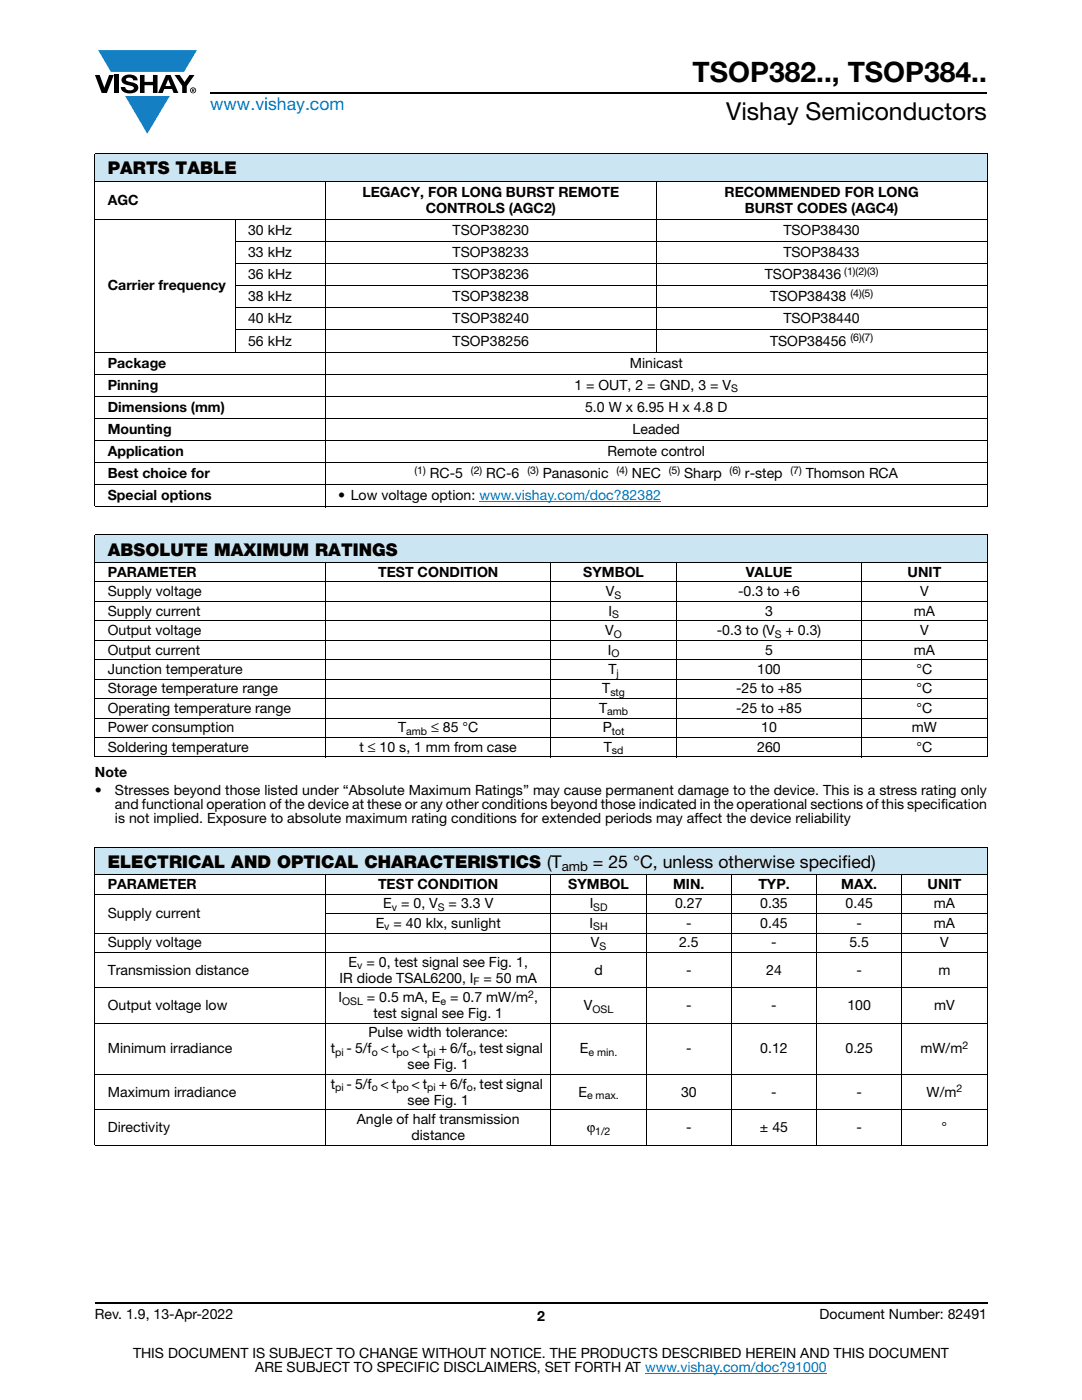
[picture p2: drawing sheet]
<svg xmlns="http://www.w3.org/2000/svg" width="216mm" height="279mm" viewBox="0 0 216 279" stroke-linecap="round" stroke-linejoin="round" font-family="sans-serif">
<defs><g id="words">
<text font-size="5.6" x="138.2" y="16.4">TSOP382.., TSOP384..</text>
<text font-size="4.9" x="144.9" y="24">Vishay Semiconductors</text>
<text font-size="3.5" fill="#007ec4" x="42" y="21.9">www.vishay.com</text>
<g font-size="3.5">
<text x="21.5" y="34.8">PARTS TABLE</text>
<text x="21.5" y="110.9">ABSOLUTE MAXIMUM RATINGS</text>
<text x="21.5" y="173.2">ELECTRICAL AND OPTICAL CHARACTERISTICS (T</text>
<text x="118.3" y="173.2">= 25 °C, unless otherwise specified)</text>
</g>
<g font-size="2.8">
<text x="21.5" y="40.9">AGC</text>
<text x="72.3" y="39.3">LEGACY, FOR LONG BURST REMOTE</text>
<text x="144.6" y="39.3">RECOMMENDED FOR LONG</text>
<text x="49.5" y="46.9">30 kHz</text>
<text x="84.9" y="42.5">CONTROLS (AGC2)</text>
<text x="90.3" y="46.9">TSOP38230</text>
<text x="148.6" y="42.5">BURST CODES (AGC4)</text>
<text x="156.3" y="46.9">TSOP38430</text>
<text x="49.5" y="51.3">33 kHz</text>
<text x="90.3" y="51.3">TSOP38233</text>
<text x="156.3" y="51.3">TSOP38433</text>
<text x="21.5" y="57.9">Carrier frequency</text>
<text x="49.5" y="55.7">36 kHz</text>
<text x="90.3" y="55.7">TSOP38236</text>
<text x="152.6" y="55.7">TSOP38436</text>
<text x="49.5" y="60.1">38 kHz</text>
<text x="49.5" y="64.5">40 kHz</text>
<text x="90.3" y="64.5">TSOP38240</text>
<text x="90.3" y="60.1">TSOP38238</text>
<text x="153.6" y="60.1">TSOP38438</text>
<text x="156.3" y="64.5">TSOP38440</text>
<text x="49.5" y="69">56 kHz</text>
<text x="90.3" y="69">TSOP38256</text>
<text x="153.6" y="69">TSOP38456</text>
<text x="21.5" y="73.4">Package</text>
<text x="21.5" y="77.8">Pinning</text>
<text x="114.6" y="77.8">1 = OUT, 2 = GND, 3 = V</text>
<text x="125.6" y="73.4">Minicast</text>
<text x="21.5" y="82.2">Dimensions (mm)</text>
<text x="116.8" y="82.2">5.0 W x 6.95 H x 4.8 D</text>
<text x="21.5" y="86.6">Mounting</text>
<text x="126.2" y="86.6">Leaded</text>
<text x="21.5" y="91">Application</text>
<text x="21.5" y="95.4">Best choice for</text>
<text x="85.8" y="95.4">RC-5</text>
<text x="97" y="95.4">RC-6</text>
<text x="108.3" y="95.4">Panasonic</text>
<text x="121.2" y="91">Remote control</text>
<text x="126.1" y="95.4">NEC</text>
<text x="136.5" y="95.4">Sharp</text>
<text x="148.7" y="95.4">r-step</text>
<text x="160.8" y="95.4">Thomson RCA</text>
<text x="21.5" y="99.8">Special options</text>
<text x="67.5" y="99.8">• Low voltage option: www.vishay.com/doc?82382</text>
<text x="21.5" y="115.1">PARAMETER</text>
<text x="21.5" y="119">Supply voltage</text>
<text x="75.5" y="115.1">TEST CONDITION</text>
<text x="116.4" y="115.1">SYMBOL</text>
<text x="120.9" y="119">V</text>
<text x="147.3" y="119">-0.3 to +6</text>
<text x="148.8" y="115.1">VALUE</text>
<text x="181.1" y="115.1">UNIT</text>
<text x="183.6" y="119">V</text>
<text x="21.5" y="122.9">Supply current</text>
<text x="121.4" y="122.9">I</text>
<text x="152.7" y="122.9">3</text>
<text x="182.3" y="122.9">mA</text>
<text x="21.5" y="126.7">Output voltage</text>
<text x="21.5" y="130.6">Output current</text>
<text x="120.8" y="126.7">V</text>
<text x="121.3" y="130.6">I</text>
<text x="143" y="126.7">-0.3 to (V</text>
<text x="152.7" y="130.6">5</text>
<text x="156.7" y="126.7">+ 0.3)</text>
<text x="182.3" y="130.6">mA</text>
<text x="183.6" y="126.7">V</text>
<text x="21.5" y="134.5">Junction temperature</text>
<text x="121.4" y="134.5">T</text>
<text x="151.1" y="134.5">100</text>
<text x="182.9" y="134.5">°C</text>
<text x="21.5" y="138.4">Storage temperature range</text>
<text x="21.5" y="142.3">Operating temperature range</text>
<text x="119.6" y="142.3">T</text>
<text x="120.2" y="138.4">T</text>
<text x="146.9" y="138.4">-25 to +85</text>
<text x="146.9" y="142.3">-25 to +85</text>
<text x="182.9" y="138.4">°C</text>
<text x="182.9" y="142.3">°C</text>
<text x="21.5" y="146.2">Power consumption</text>
<text x="79.4" y="146.2">T</text>
<text x="86" y="146.2">≤ 85 °C</text>
<text x="120.3" y="146.2">P</text>
<text x="151.9" y="146.2">10</text>
<text x="181.9" y="146.2">mW</text>
<text x="18.9" y="155.1">Note</text>
<text x="21.5" y="150">Soldering temperature</text>
<text x="71.8" y="150">t ≤ 10 s, 1 mm from case</text>
<text x="120.5" y="150">T</text>
<text x="151.1" y="150">260</text>
<text x="182.9" y="150">°C</text>
<text x="18.9" y="158.6">•</text>
<text x="22.9" y="161.4">and functional operation of the device at these or any other conditions beyond those indicated in the operational sections of this specification</text>
<text x="22.9" y="158.6">Stresses beyond those listed under “Absolute Maximum Ratings” may cause permanent damage to the device. This is a stress rating only</text>
<text x="22.9" y="164.2">is not implied. Exposure to absolute maximum rating conditions for extended periods may affect the device reliability</text>
<text x="21.5" y="177.4">PARAMETER</text>
<text x="75.4" y="177.4">TEST CONDITION</text>
<text x="113.4" y="177.4">SYMBOL</text>
<text x="134.3" y="177.4">MIN.</text>
<text x="151.3" y="177.4">TYP.</text>
<text x="167.9" y="177.4">MAX.</text>
<text x="185.1" y="177.4">UNIT</text>
<text x="21.5" y="183.2">Supply current</text>
<text x="75" y="185.2">E = 40 klx, sunlight</text>
<text x="76.5" y="181.3">E = 0, V</text>
<text x="89.5" y="181.3">= 3.3 V</text>
<text x="117.6" y="185.2">I</text>
<text x="117.7" y="181.3">I</text>
<text x="134.7" y="181.3">0.27</text>
<text x="136.9" y="185.2">-</text>
<text x="151.7" y="185.2">0.45</text>
<text x="151.7" y="181.3">0.35</text>
<text x="168.7" y="181.3">0.45</text>
<text x="170.9" y="185.2">-</text>
<text x="186.3" y="185.2">mA</text>
<text x="186.3" y="181.3">mA</text>
<text x="21.5" y="189.1">Supply voltage</text>
<text x="117.9" y="189.1">V</text>
<text x="135.5" y="189.1">2.5</text>
<text x="153.9" y="189.1">-</text>
<text x="169.5" y="189.1">5.5</text>
<text x="187.6" y="189.1">V</text>
<text x="21.5" y="194.5">Transmission distance</text>
<text x="67.8" y="196.1">IR diode TSAL6200, I</text>
<text x="69.5" y="192.9">E = 0, test signal see Fig. 1,</text>
<text x="96.5" y="196.1">= 50 mA</text>
<text x="118.6" y="194.5">d</text>
<text x="136.9" y="194.5">-</text>
<text x="152.9" y="194.5">24</text>
<text x="170.9" y="194.5">-</text>
<text x="187.2" y="194.5">m</text>
<text x="21.5" y="201.6">Output voltage low</text>
<text x="67.5" y="200">I</text>
<text x="73.2" y="200">= 0.5 mA, E = 0.7 mW/m ,</text>
<text x="74.5" y="203.2">test signal see Fig. 1</text>
<text x="116.5" y="201.6">V</text>
<text x="136.9" y="201.6">-</text>
<text x="153.9" y="201.6">-</text>
<text x="169.1" y="201.6">100</text>
<text x="186.4" y="201.6">mV</text>
<text x="73.5" y="207.1">Pulse width tolerance:</text>
<text x="21.5" y="210.2">Minimum irradiance</text>
<text x="66" y="210.2">t</text>
<text x="69.2" y="210.2">- 5/f &lt; t</text>
<text x="81.3" y="213.4">see Fig. 1</text>
<text x="82.1" y="210.2">&lt; t</text>
<text x="87.5" y="210.2">+ 6/f , test signal</text>
<text x="115.7" y="210.2">E</text>
<text x="136.9" y="210.2">-</text>
<text x="151.7" y="210.2">0.12</text>
<text x="168.7" y="210.2">0.25</text>
<text x="183.7" y="210.2">mW/m</text>
<text x="21.5" y="218.9">Maximum irradiance</text>
<text x="66" y="217.3">t</text>
<text x="69.2" y="217.3">- 5/f &lt; t</text>
<text x="81.3" y="220.5">see Fig. 1</text>
<text x="82.1" y="217.3">&lt; t</text>
<text x="87.5" y="217.3">+ 6/f , test signal</text>
<text x="115.4" y="218.9">E</text>
<text x="135.9" y="218.9">30</text>
<text x="153.9" y="218.9">-</text>
<text x="170.9" y="218.9">-</text>
<text x="184.9" y="218.9">W/m</text>
<text x="21.5" y="225.9">Directivity</text>
<text x="71.2" y="224.3">Angle of half transmission</text>
<text x="82.1" y="227.5">distance</text>
<text x="117.1" y="225.9">ϕ</text>
<text x="136.9" y="225.9">-</text>
<text x="151.6" y="225.9">± 45</text>
<text x="170.9" y="225.9">-</text>
<text x="187.9" y="225.9">°</text>
<text x="18.9" y="263.3">Rev. 1.9, 13-Apr-2022</text>
<text x="107.2" y="263.6">2</text>
<text x="163.6" y="263.3">Document Number: 82491</text>
<text x="26.5" y="271">THIS DOCUMENT IS SUBJECT TO CHANGE WITHOUT NOTICE. THE PRODUCTS DESCRIBED HEREIN AND THIS DOCUMENT</text>
<text x="50.9" y="273.8">ARE SUBJECT TO SPECIFIC DISCLAIMERS, SET FORTH AT www.vishay.com/doc?91000</text>
</g>
<text font-size="2.6" x="112.1" y="173.8">amb</text>
<g font-size="2.1">
<text x="168.5" y="54.9">(1)(2)(3)</text>
<text x="169.7" y="59.3">(4)(5)</text>
<text x="169.7" y="68.1">(6)(7)</text>
<text x="145.9" y="78.3">S</text>
<text x="82.7" y="94.6">(1)</text>
<text x="94" y="94.6">(2)</text>
<text x="105.2" y="94.6">(3)</text>
<text x="123" y="94.6">(4)</text>
<text x="133.4" y="94.6">(5)</text>
<text x="145.6" y="94.6">(6)</text>
<text x="157.7" y="94.6">(7)</text>
<text x="122.6" y="119.5">S</text>
<text x="122.1" y="123.4">S</text>
<text x="122" y="131.1">O</text>
<text x="122.5" y="127.3">O</text>
<text x="154.6" y="127.3">S</text>
<text x="123" y="135">j</text>
<text x="121.2" y="142.8">amb</text>
<text x="121.8" y="138.9">stg</text>
<text x="81.1" y="146.7">amb</text>
<text x="122.1" y="146.7">tot</text>
<text x="122.1" y="150.5">sd</text>
<text x="76.7" y="185.7">v</text>
<text x="78.2" y="181.8">v</text>
<text x="87.4" y="181.8">S</text>
<text x="118.4" y="185.7">SH</text>
<text x="118.4" y="181.8">SD</text>
<text x="119.6" y="189.6">S</text>
<text x="71.3" y="193.4">v</text>
<text x="94.5" y="196.6">F</text>
<text x="68.3" y="200.5">OSL</text>
<text x="87.9" y="200.5">e</text>
<text x="105.4" y="199.1">2</text>
<text x="118.2" y="202.1">OSL</text>
<text x="192" y="209.4">2</text>
<text x="66.9" y="210.7">pi</text>
<text x="74.2" y="210.7">o</text>
<text x="79.1" y="210.7">po</text>
<text x="85.3" y="210.7">pi</text>
<text x="93.2" y="210.7">o</text>
<text x="117.4" y="210.7">e min.</text>
<text x="66.9" y="217.8">pi</text>
<text x="74.2" y="217.8">o</text>
<text x="79.1" y="217.8">po</text>
<text x="85.3" y="217.8">pi</text>
<text x="93.2" y="217.8">o</text>
<text x="117.1" y="219.4">e max.</text>
<text x="190.8" y="218">2</text>
<text x="118.8" y="226.4">1/2</text>
</g>
</g></defs>
<g fill="#147fc3">
<path d="M19.6 10h19.7l-2.6 4.3h-1.1h-13.5z"/>
<path d="M25 19.2h8.9l-4.5 7.5z"/>
</g>
<g fill="#000">
<path d="M18.9 15h1l.9 2.5 1-2.5h.9l-1.4 3.6h-1zM22.9 15h.9v3.6h-.9zM24.6 15.3a2.1 2.1 0 0 1 2.8 .3l.1 .4h-.9a.79 .79 0 0 0-.7-.5 .79 .79 0 0 0-.8 .4l.3 .3 1 .2a1.08 1.08 0 0 1 1.2 1 1.08 1.08 0 0 1-1.1 1.2 1.73 1.73 0 0 1-2.4-1.2h.9a.96 .96 0 0 0 .8 .6 .96 .96 0 0 0 .9-.4 1.31 1.31 0 0 0-1.2-.6 1.03 1.03 0 0 1-1.1-.6 1.03 1.03 0 0 1 .2-1.1zM27.9 15h.9v1.3h1.7v-1.3h.9v3.6h-.9v-1.6h-1.7v1.6h-.9zM34.8 15h1.1l.9 1.4 1-1.4h1l-1.5 2.2v1.4h-.9v-1.4z"/>
<path d="M33.6 15.9l.5 1.3h-1.1zM33.1 15l-1.6 3.6h1l.3-.8h1.5l.3 .8h1l-1.6-3.6z"/>
<path d="M38.4 17.8h.2v.2h-.2zM38.3 17.7v.7h.1v-.3l.4 .3-.2-.3 .2-.2-.1-.2z"/>
<path d="M38.1 18a.46 .46 0 0 1 .9 0 .46 .46 0 0 1-.9 0zM37.9 18a.6 .6 0 0 0 1.2 0 .6 .6 0 0 0-1.2 0z"/>
</g>
<path d="M42 18.6h155M18.9 260h178.1" fill="none" stroke="#000" stroke-width=".36"/>
<path d="M128.7 274h36.3" fill="none" stroke="#007ec4" stroke-width=".2"/>
<path d="M18.9 30.7h178.1v5.5h-178.1z" fill="#cce5f3"/>
<path d="M95.7 100h36.2" fill="none" stroke="#007ec4" stroke-width=".2"/>
<g fill="#cce5f3">
<path d="M18.9 106.8h178.1v5.5h-178.1z"/>
<path d="M18.9 169.1h178.1v5.5h-178.1z"/>
</g>
<g fill="none" stroke="#000" stroke-width=".2">
<path d="M18.9 30.7h178.1M18.9 36.2h178.1M18.9 30.8v70.2M64.9 36.1v65.1M131 36.1v34.2M197 30.8v70.2M18.9 43.8h178.1M46.9 48.2h150.1M46.9 52.6h150.1M46.9 57h150.1M46.9 43.7v26.6M18.9 70.3h178.1"/>
<path d="M18.9 74.7h178.1M18.9 79.1h178.1M46.9 61.4h150.1M46.9 65.8h150.1M18.9 83.5h178.1M18.9 87.9h178.1M18.9 92.3h178.1M18.9 96.7h178.1M18.9 101.1h178.1M18.9 106.8h178.1M18.9 112.3h178.1M18.9 116.1h178.1"/>
<path d="M18.9 106.8v44.2M64.9 112.2v39M109.9 112.2v39M135 112.2v39M172 112.2v39M197 106.8v44.2M18.9 120h178.1M18.9 123.9h178.1M18.9 127.8h178.1M18.9 131.7h178.1M18.9 135.6h178.1M18.9 139.4h178.1"/>
<path d="M18.9 143.3h178.1M18.9 147.2h178.1M18.9 151.1h178.1M18.9 169.1h178.1M18.9 174.6h178.1M18.9 178.4h178.1M18.9 169.1v59.4M64.9 174.5v54.1M109.9 174.5v54.1M128.9 174.5v54.1M145.9 174.5v54.1M163 174.5v54.1"/>
<path d="M180 174.5v54.1M197 169.1v59.4M18.9 186.2h178.1M18.9 190.1h178.1M18.9 197.1h178.1M64.9 182.3h132.1M18.9 204.2h178.1M18.9 214.4h178.1M18.9 221.5h178.1M18.9 228.5h178.1"/>
</g>
<use href="#words"/>
</svg>
